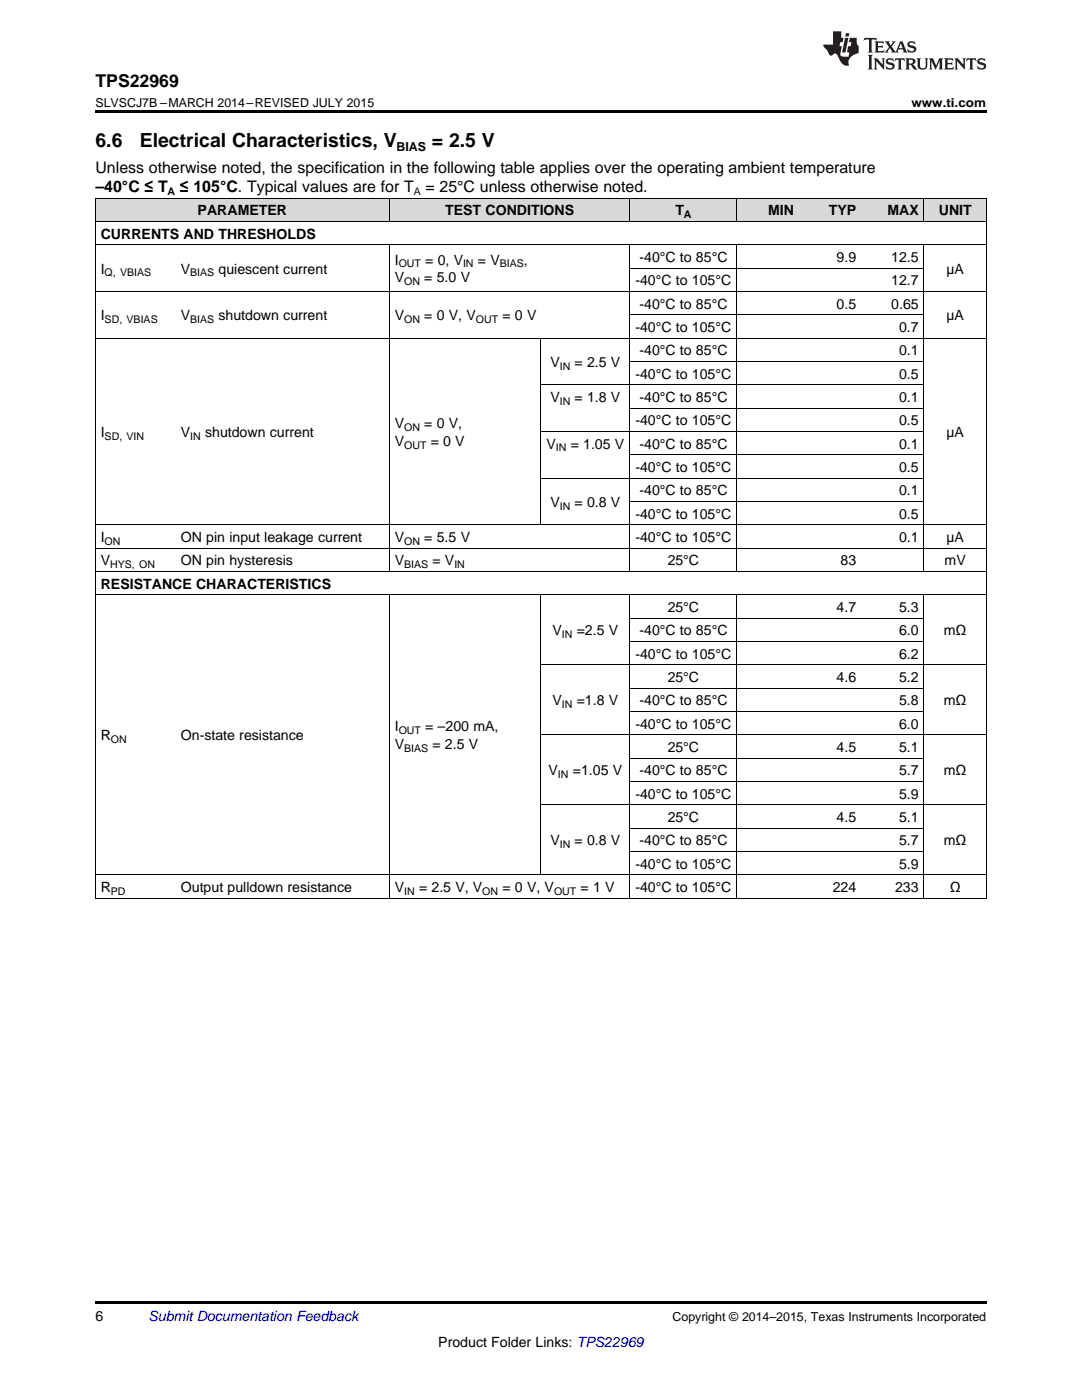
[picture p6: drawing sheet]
<svg xmlns="http://www.w3.org/2000/svg" width="216mm" height="279mm" viewBox="0 0 216 279" stroke-linecap="round" stroke-linejoin="round" font-family="sans-serif">
<defs><g id="words">
<g font-size="3.9">
<text x="19" y="29.3">6.6</text>
<text x="27.9" y="29.3">Electrical Characteristics, V</text>
<text x="86.2" y="29.3">= 2.5 V</text>
</g>
<text font-size="3.5" x="19" y="17.3">TPS22969</text>
<g font-size="3.2">
<text x="19" y="34.4">Unless otherwise noted, the specification in the following table applies over the operating ambient temperature</text>
<text x="19" y="38.3">–40°C ≤ T</text>
<text x="35.9" y="38.3">≤ 105°C. Typical values are for T</text>
<text x="84.9" y="38.3">= 25°C unless otherwise noted.</text>
</g>
<g font-size="2.8">
<text x="20.1" y="47.6">CURRENTS AND THRESHOLDS</text>
<text x="39.4" y="43">PARAMETER</text>
<text x="88.8" y="43">TEST CONDITIONS</text>
<text x="134.8" y="43">T</text>
<text x="153.2" y="43">MIN</text>
<text x="165.4" y="43">TYP</text>
<text x="177.1" y="43">MAX</text>
<text x="187.3" y="43">UNIT</text>
<text x="78.8" y="52.8">I</text>
<text x="84.8" y="52.8">= 0, V</text>
<text x="95.4" y="52.8">= V</text>
<text x="104.5" y="52.8">,</text>
<text x="127.6" y="52.3">-40°C to 85°C</text>
<text x="166.9" y="52.3">9.9</text>
<text x="177.8" y="52.3">12.5</text>
<text x="20.1" y="54.6">I</text>
<text x="36.1" y="54.6">V</text>
<text x="43.6" y="54.6">quiescent current</text>
<text x="78.8" y="56.4">V</text>
<text x="84.7" y="56.4">= 5.0 V</text>
<text x="126.8" y="56.9">-40°C to 105°C</text>
<text x="177.8" y="56.9">12.7</text>
<text x="188.8" y="54.6">µA</text>
<text x="20.1" y="63.9">I</text>
<text x="36.1" y="63.9">V</text>
<text x="43.6" y="63.9">shutdown current</text>
<text x="78.8" y="63.9">V</text>
<text x="84.7" y="63.9">= 0 V, V</text>
<text x="100.3" y="63.9">= 0 V</text>
<text x="127.6" y="61.6">-40°C to 85°C</text>
<text x="166.9" y="61.6">0.5</text>
<text x="177.8" y="61.6">0.65</text>
<text x="188.8" y="63.9">µA</text>
<text x="126.8" y="66.3">-40°C to 105°C</text>
<text x="127.6" y="70.9">-40°C to 85°C</text>
<text x="179.4" y="66.3">0.7</text>
<text x="179.4" y="70.9">0.1</text>
<text x="109.8" y="73.2">V</text>
<text x="114.7" y="73.2">= 2.5 V</text>
<text x="126.8" y="75.6">-40°C to 105°C</text>
<text x="179.4" y="75.6">0.5</text>
<text x="109.8" y="80.2">V</text>
<text x="114.7" y="80.2">= 1.8 V</text>
<text x="127.6" y="80.2">-40°C to 85°C</text>
<text x="179.4" y="80.2">0.1</text>
<text x="20.1" y="87.2">I</text>
<text x="36.1" y="87.2">V</text>
<text x="40.9" y="87.2">shutdown current</text>
<text x="78.8" y="85.4">V</text>
<text x="78.8" y="89">V</text>
<text x="84.7" y="85.4">= 0 V,</text>
<text x="85.9" y="89">= 0 V</text>
<text x="109" y="89.5">V</text>
<text x="113.9" y="89.5">= 1.05 V</text>
<text x="126.8" y="84.9">-40°C to 105°C</text>
<text x="127.6" y="89.5">-40°C to 85°C</text>
<text x="179.4" y="84.9">0.5</text>
<text x="179.4" y="89.5">0.1</text>
<text x="188.8" y="87.2">µA</text>
<text x="126.8" y="94.2">-40°C to 105°C</text>
<text x="179.4" y="94.2">0.5</text>
<text x="109.8" y="101.2">V</text>
<text x="114.7" y="101.2">= 0.8 V</text>
<text x="127.6" y="98.8">-40°C to 85°C</text>
<text x="179.4" y="98.8">0.1</text>
<text x="126.8" y="103.5">-40°C to 105°C</text>
<text x="179.4" y="103.5">0.5</text>
<text x="20.1" y="108.2">I</text>
<text x="20.1" y="112.8">V</text>
<text x="36.1" y="108.2">ON pin input leakage current</text>
<text x="36.1" y="112.8">ON pin hysteresis</text>
<text x="78.8" y="108.2">V</text>
<text x="78.8" y="112.8">V</text>
<text x="84.7" y="108.2">= 5.5 V</text>
<text x="86.3" y="112.8">= V</text>
<text x="126.8" y="108.2">-40°C to 105°C</text>
<text x="133.2" y="112.8">25°C</text>
<text x="167.7" y="112.8">83</text>
<text x="179.4" y="108.2">0.1</text>
<text x="188.5" y="112.8">mV</text>
<text x="188.8" y="108.2">µA</text>
<text x="20.1" y="117.5">RESISTANCE CHARACTERISTICS</text>
<text x="133.2" y="122.1">25°C</text>
<text x="166.9" y="122.1">4.7</text>
<text x="179.4" y="122.1">5.3</text>
<text x="110.2" y="126.8">V</text>
<text x="115.1" y="126.8">=2.5 V</text>
<text x="126.8" y="131.4">-40°C to 105°C</text>
<text x="127.6" y="126.8">-40°C to 85°C</text>
<text x="179.4" y="126.8">6.0</text>
<text x="179.4" y="131.4">6.2</text>
<text x="188.3" y="126.8">mΩ</text>
<text x="133.2" y="136.1">25°C</text>
<text x="166.9" y="136.1">4.6</text>
<text x="179.4" y="136.1">5.2</text>
<text x="110.2" y="140.8">V</text>
<text x="115.1" y="140.8">=1.8 V</text>
<text x="127.6" y="140.8">-40°C to 85°C</text>
<text x="179.4" y="140.8">5.8</text>
<text x="188.3" y="140.8">mΩ</text>
<text x="20.1" y="147.7">R</text>
<text x="36.1" y="147.7">On-state resistance</text>
<text x="78.8" y="145.9">I</text>
<text x="78.8" y="149.5">V</text>
<text x="84.8" y="145.9">= –200 mA,</text>
<text x="86.3" y="149.5">= 2.5 V</text>
<text x="126.8" y="145.4">-40°C to 105°C</text>
<text x="179.4" y="145.4">6.0</text>
<text x="109.5" y="154.7">V</text>
<text x="114.3" y="154.7">=1.05 V</text>
<text x="127.6" y="154.7">-40°C to 85°C</text>
<text x="133.2" y="150.1">25°C</text>
<text x="166.9" y="150.1">4.5</text>
<text x="179.4" y="150.1">5.1</text>
<text x="179.4" y="154.7">5.7</text>
<text x="188.3" y="154.7">mΩ</text>
<text x="126.8" y="159.4">-40°C to 105°C</text>
<text x="179.4" y="159.4">5.9</text>
<text x="133.2" y="164">25°C</text>
<text x="166.9" y="164">4.5</text>
<text x="179.4" y="164">5.1</text>
<text x="109.8" y="168.7">V</text>
<text x="114.7" y="168.7">= 0.8 V</text>
<text x="126.8" y="173.4">-40°C to 105°C</text>
<text x="127.6" y="168.7">-40°C to 85°C</text>
<text x="179.4" y="168.7">5.7</text>
<text x="179.4" y="173.4">5.9</text>
<text x="188.3" y="168.7">mΩ</text>
<text x="20.1" y="178">R</text>
<text x="36.1" y="178">Output pulldown resistance</text>
<text x="78.8" y="178">V</text>
<text x="83.6" y="178">= 2.5 V, V</text>
<text x="100.3" y="178">= 0 V, V</text>
<text x="115.8" y="178">= 1 V</text>
<text x="126.8" y="178">-40°C to 105°C</text>
<text x="166.2" y="178">224</text>
<text x="178.6" y="178">233</text>
<text x="189.5" y="178">Ω</text>
<text x="19" y="263.6">6</text>
<text x="87.5" y="268.9">Product Folder Links: TPS22969</text>
</g>
<text font-size="2.8" fill="#0000c8" x="29.6" y="263.6">Submit Documentation Feedback</text>
<g font-size="2.5">
<text x="19" y="21.4">SLVSCJ7B –MARCH 2014–REVISED JULY 2015</text>
<text x="181.9" y="21.4">www.ti.com</text>
<text x="79.1" y="30.1">BIAS</text>
<text x="134.2" y="263.6">Copyright © 2014–2015, Texas Instruments Incorporated</text>
</g>
<g font-size="2.1">
<text x="33.4" y="38.9">A</text>
<text x="82.6" y="38.9">A</text>
<text x="136.5" y="43.5">A</text>
<text x="79.6" y="53.4">OUT</text>
<text x="92.4" y="53.4">IN</text>
<text x="99.7" y="53.4">BIAS</text>
<text x="20.9" y="55.2">Q, VBIAS</text>
<text x="38" y="55.2">BIAS</text>
<text x="80.6" y="56.9">ON</text>
<text x="20.9" y="64.5">SD, VBIAS</text>
<text x="38" y="64.5">BIAS</text>
<text x="80.6" y="64.5">ON</text>
<text x="95" y="64.5">OUT</text>
<text x="111.7" y="73.8">IN</text>
<text x="111.7" y="80.8">IN</text>
<text x="20.9" y="87.8">SD, VIN</text>
<text x="38" y="87.8">IN</text>
<text x="80.6" y="86">ON</text>
<text x="80.6" y="89.5">OUT</text>
<text x="110.9" y="90.1">IN</text>
<text x="111.7" y="101.7">IN</text>
<text x="20.9" y="108.7">ON</text>
<text x="22" y="113.4">HYS, ON</text>
<text x="80.6" y="108.7">ON</text>
<text x="80.6" y="113.4">BIAS</text>
<text x="90.7" y="113.4">IN</text>
<text x="112.1" y="127.4">IN</text>
<text x="112.1" y="141.3">IN</text>
<text x="22.1" y="148.3">ON</text>
<text x="79.6" y="146.5">OUT</text>
<text x="80.6" y="150.1">BIAS</text>
<text x="111.3" y="155.3">IN</text>
<text x="111.7" y="169.3">IN</text>
<text x="22.1" y="178.6">PD</text>
<text x="80.6" y="178.6">IN</text>
<text x="96.2" y="178.6">ON</text>
<text x="110.6" y="178.6">OUT</text>
</g>
</g></defs>
<g fill="#d8d8d8">
<path d="M19 39.6h16v4.6h-16z"/>
<path d="M35 39.6h42.7v4.6h-42.7z"/>
<path d="M77.7 39.6h30.2v4.6h-30.2z"/>
<path d="M107.9 39.6h17.8v4.6h-17.8z"/>
<path d="M125.7 39.6h21.3v4.6h-21.3z"/>
<path d="M147 39.6h12.5v4.6h-12.5z"/>
<path d="M159.5 39.6h12.4v4.6h-12.4z"/>
<path d="M171.9 39.6h12.5v4.6h-12.5z"/>
<path d="M184.4 39.6h12.4v4.6h-12.4z"/>
</g>
<path d="M19 22h177.8v.5h-177.8zM19 179.2l.2 .1zM77.6 179.2l.1 .1zM107.8 179.2l.1 .1zM125.6 179.2l.1 .1zM146.9 179.2l.1 .1zM184.3 179.2l.1 .1zM196.7 179.2l.1 .1zM19 259.7h177.8v.5h-177.8z" fill="#000"/>
<g fill="none" stroke="#000" stroke-width=".2">
<path d="M19 39.5h177.8M19.1 39.5v139.8M77.7 39.5v4.7M125.7 39.5v4.7M147 39.5v4.7M184.3 39.5v4.7M196.8 39.5v139.8M19 58.2h177.8M19 48.8h177.8M19 44.2h177.8M77.7 48.9v65.2M125.7 48.9v65.2"/>
<path d="M125.7 53.5h58.7M147 48.9v65.2M184.3 48.9v65.2M19 67.5h177.8M107.9 67.5v37.3M107.9 76.8h76.5M125.7 72.1h58.7M125.7 62.8h58.7M107.9 95.4h76.5M107.9 86.1h76.5M125.7 90.8h58.7M125.7 81.4h58.7"/>
<path d="M19 118.7h177.8M19 114h177.8M19 109.4h177.8M19 104.7h177.8M77.7 118.7v60.6M107.9 118.7v55.9M125.7 118.7v60.6M125.7 100.1h58.7M147 118.7v60.6M184.3 118.7v60.6M107.9 132.7h88.9M125.7 137.3h58.7"/>
<path d="M125.7 128h58.7M125.7 123.3h58.7M107.9 146.6h88.9M125.7 155.9h58.7M125.7 151.3h58.7M125.7 142h58.7M19 179.2h177.8M19 174.6h177.8M107.9 160.6h88.9M125.7 169.9h58.7M125.7 165.3h58.7"/>
</g>
<g fill="#231f20">
<path d="M172.5 7.6l-.1 .5 .4-.2h.6v.1v2.1l-.2 .4h.9l-.2-.4v-2.1l.1-.1h.5l.5 .2-.2-.5zM174.5 8.3l.2 .3v1.5l-.2 .4h1.8l.2-.6a1.04 1.04 0 0 1-1.3 .2v-.7h.6l.3 .2v-.6l-.3 .2h-.6v-.6l.8-.1 .4 .3-.2-.5zM176.5 8.3l.9 1.1-.9 1.1h.8l-.2-.2 .4-.7 .5 .7-.2 .2h1.5l-.2-.2 .2-.4h.9l.1 .4-.2 .2h1l-.3-.3-.7-1.9h-.5l-.9 2-.8-1 .9-1h-.8l.1 .3-.4 .5-.3-.6 .1-.2zM179.7 8.6l.4 1h-.7zM181.3 8.4a.63 .63 0 0 0-.2 .7 .63 .63 0 0 0 .6 .4l.6 .2 .1 .2a.75 .75 0 0 1-.7 .4 .75 .75 0 0 1-.6-.5l.1 .7 .1-.1a1.11 1.11 0 0 0 1.5-.6 1.13 1.13 0 0 0-1.2-.8l-.1-.4a1.04 1.04 0 0 1 1.2 .2l-.2-.5-.2 .1-.4-.2zM173.2 10.9l.2 .4v2.2l-.2 .4h1l-.3-.4v-2.2l.3-.4zM174.3 11.6l.3 .4v1.5l-.3 .4h.8l-.2-.4v-1.3l1.5 1.7v-1.9l.2-.4h-.7l.2 .4v.9l-1.1-1.3zM177 11.8a.62 .62 0 0 0-.2 .7 .62 .62 0 0 0 .6 .4l.6 .1 .1 .3a.76 .76 0 0 1-.7 .3 .76 .76 0 0 1-.7-.4l.2 .7 .1-.1a1.11 1.11 0 0 0 1.5-.6 1.13 1.13 0 0 0-1.2-.8l-.1-.4a1.04 1.04 0 0 1 1.2 .2l-.2-.6-.2 .1-.5-.1zM178.7 11.6l-.2 .6a.61 .61 0 0 1 .8-.3v1.6l-.2 .4h.9l-.2-.4v-1.6a.63 .63 0 0 1 .7 .3l-.1-.6zM180.6 11.6l.3 .4v1.5l-.3 .4h1l-.2-.2-.1-.8 .6 .2a.76 .76 0 0 0 1.2 .7l-1-1a.58 .58 0 0 0 .6-.5 .58 .58 0 0 0-.5-.6zM181.4 11.9h.1a.45 .45 0 0 1 .5 .1 .45 .45 0 0 1 .1 .5l-.8 .2zM182.9 11.6l.2 .2a2.17 2.17 0 0 0 .3 1.9 .99 .99 0 0 0 1.6-.6v-1.1l.2-.4h-.7l.2 .2a1.92 1.92 0 0 1-.2 1.8 .6 .6 0 0 1-.9-.5v-1.1l.2-.4zM185.4 11.6l.2 .4v1.5l-.2 .4h.7l-.2-.4v-1.4l.8 1.8 .8-1.8v1.4l-.2 .4h.9l-.2-.4v-1.5l.2-.4h-.8l-.6 1.5-.6-1.5zM188.4 11.6l.2 .4v1.5l-.2 .4h1.8l.1-.6a1.04 1.04 0 0 1-1.2 .1v-.6h.5l.4 .2v-.6l-.4 .2h-.5v-.7h.8l.3 .3-.1-.6zM190.5 11.6l.2 .4v1.5l-.2 .4h.7l-.2-.4v-1.3l1.5 1.7v-1.9l.2-.4h-.7l.2 .4v.9l-1.1-1.3zM192.9 11.6l-.1 .6a.61 .61 0 0 1 .7-.3l.1 1.6-.3 .4h1l-.3-.4 .1-1.6a.63 .63 0 0 1 .7 .3l-.1-.6zM195.2 11.8a.62 .62 0 0 0-.2 .7 .62 .62 0 0 0 .6 .4l.6 .1 .1 .3a.76 .76 0 0 1-.7 .3 .76 .76 0 0 1-.6-.4l.1 .7 .1-.1a1.11 1.11 0 0 0 1.6-.6 1.13 1.13 0 0 0-1.3-.8l-.1-.4a1.04 1.04 0 0 1 1.2 .2l-.1-.6-.2 .1-.5-.1z"/>
<path d="M166.2 6.3v2.6h-1.9v.4l.8 .9a.91 .91 0 0 0 1 .8 .56 .56 0 0 1 .5-.3 .56 .56 0 0 1 .5 .3l.4 .8a1.53 1.53 0 0 0 1.9 1.2 1.54 1.54 0 0 1 1-2.1l.9-.3v-1.4a1.52 1.52 0 0 1-.4-1.6h-1.3l-.2 .8h.5l-.2 .8h-.5l-.1 1v.2l.4 .1-.2 .8a1.93 1.93 0 0 1-1.6-.3l.3-1.8h-.5l.2-.8h.4l.2-.8h-.4v-1.3zM168.6 7.6l-.6 2.9h.7l.6-2.9zM168.8 6.6l-.1 .7h.6l.2-.7z"/>
</g>
<use href="#words"/>
</svg>
